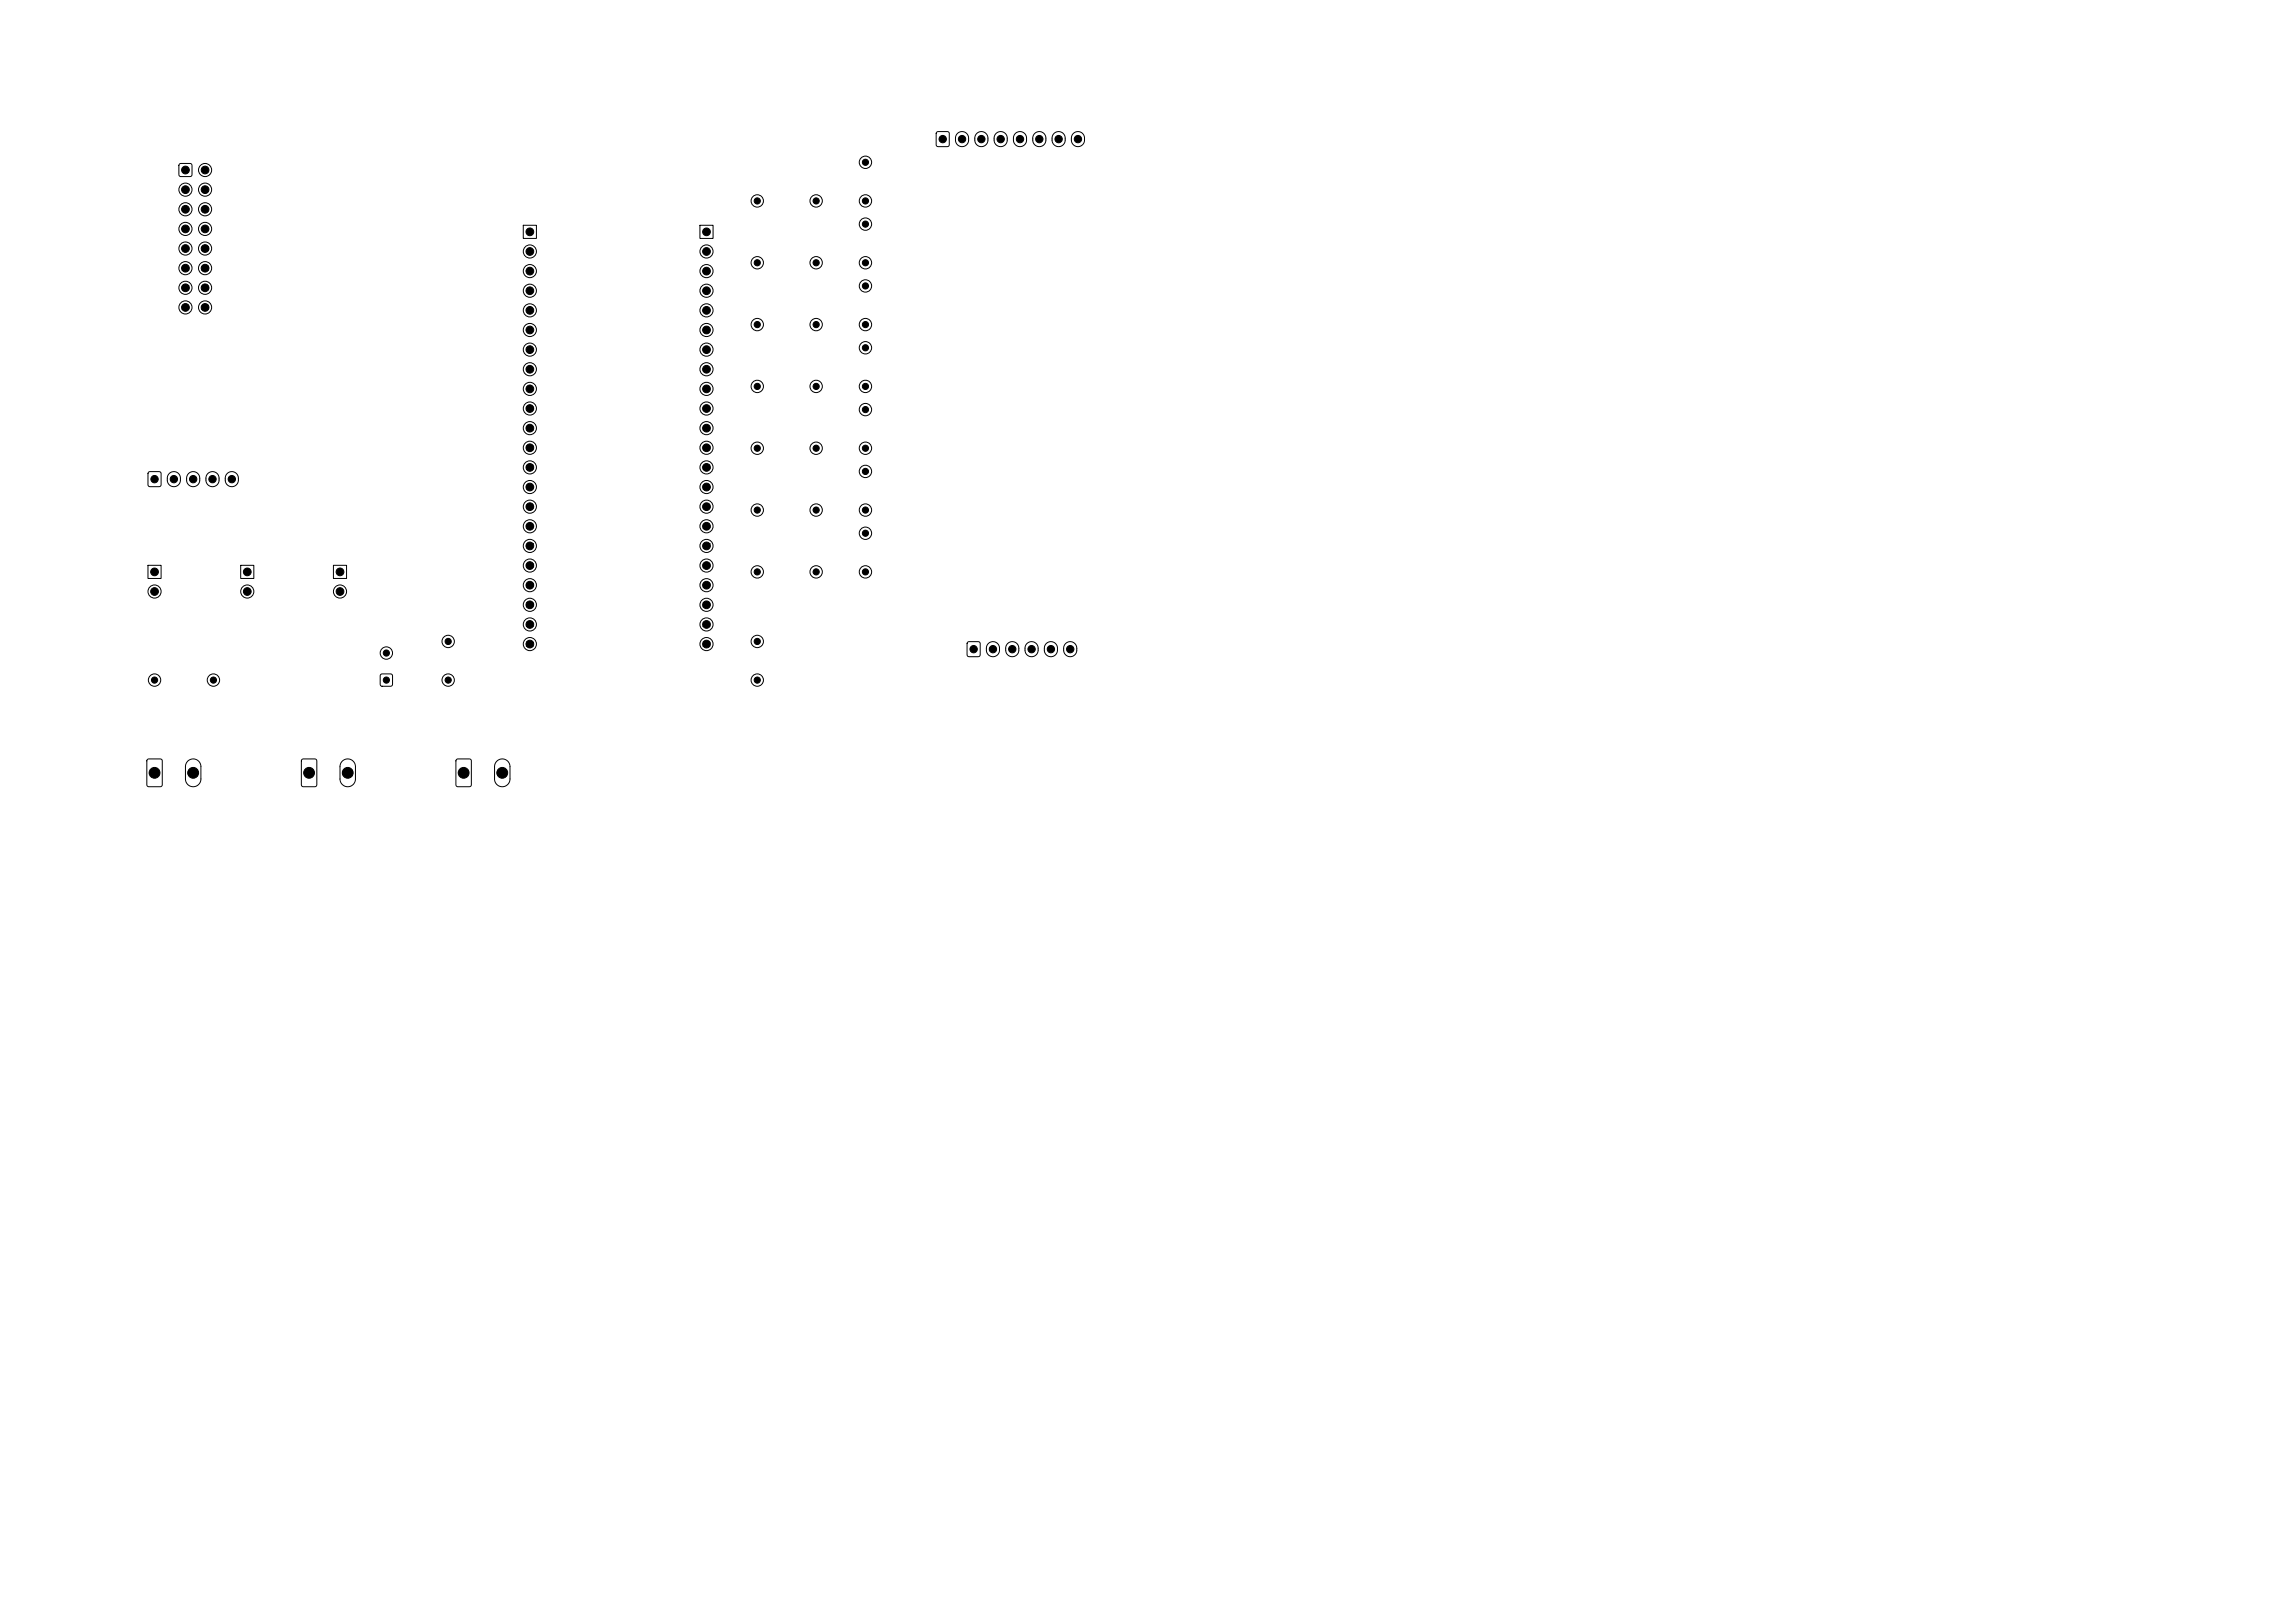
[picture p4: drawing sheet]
<svg xmlns="http://www.w3.org/2000/svg" width="297mm" height="210mm" viewBox="0 0 297 210" stroke-linecap="round" stroke-linejoin="round" font-family="sans-serif">
<defs><g id="words">
<g font-size="1.2">
<text x="20.9" y="100.7" transform="rotate(-90 20.9 100.7)">1</text>
<text x="25.9" y="100.7" transform="rotate(-90 25.9 100.7)">2</text>
<text x="40.9" y="100.7" transform="rotate(-90 40.9 100.7)">1</text>
<text x="45.9" y="100.7" transform="rotate(-90 45.9 100.7)">2</text>
<text x="60.9" y="100.7" transform="rotate(-90 60.9 100.7)">1</text>
<text x="65.9" y="100.7" transform="rotate(-90 65.9 100.7)">2</text>
</g>
<g font-size=".7">
<text x="122.5" y="18.4" transform="rotate(-90 122.5 18.4)">1</text>
<text x="125" y="18.4" transform="rotate(-90 125 18.4)">2</text>
<text x="127.5" y="18.4" transform="rotate(-90 127.5 18.4)">3</text>
<text x="130" y="18.4" transform="rotate(-90 130 18.4)">4</text>
<text x="132.5" y="18.4" transform="rotate(-90 132.5 18.4)">5</text>
<text x="135" y="18.4" transform="rotate(-90 135 18.4)">6</text>
<text x="137.5" y="18.4" transform="rotate(-90 137.5 18.4)">7</text>
<text x="140" y="18.4" transform="rotate(-90 140 18.4)">8</text>
<text x="20.5" y="62.4" transform="rotate(-90 20.5 62.4)">1</text>
<text x="23" y="62.4" transform="rotate(-90 23 62.4)">2</text>
<text x="25.5" y="62.4" transform="rotate(-90 25.5 62.4)">3</text>
<text x="28" y="62.4" transform="rotate(-90 28 62.4)">4</text>
<text x="30.5" y="62.4" transform="rotate(-90 30.5 62.4)">5</text>
<text x="126.5" y="84.4" transform="rotate(-90 126.5 84.4)">1</text>
<text x="129" y="84.4" transform="rotate(-90 129 84.4)">2</text>
<text x="131.5" y="84.4" transform="rotate(-90 131.5 84.4)">3</text>
<text x="134" y="84.4" transform="rotate(-90 134 84.4)">4</text>
<text x="136.5" y="84.4" transform="rotate(-90 136.5 84.4)">5</text>
<text x="139" y="84.4" transform="rotate(-90 139 84.4)">6</text>
</g>
<g font-size=".6">
<text x="23.7" y="22.4">1</text>
<text x="26.2" y="22.4">2</text>
<text x="23.7" y="25">3</text>
<text x="23.7" y="27.5">5</text>
<text x="26.2" y="25">4</text>
<text x="26.2" y="27.5">6</text>
<text x="23.4" y="35.1">11</text>
<text x="23.7" y="30.1">7</text>
<text x="23.7" y="32.6">9</text>
<text x="25.9" y="32.6">10</text>
<text x="25.9" y="35.1">12</text>
<text x="26.2" y="30.1">8</text>
<text x="68.2" y="30.4">1</text>
<text x="68.2" y="33">2</text>
<text x="68.2" y="35.5">3</text>
<text x="91.1" y="30.4">1</text>
<text x="91.1" y="33">2</text>
<text x="91.1" y="35.5">3</text>
<text x="23.4" y="37.7">13</text>
<text x="23.4" y="40.2">15</text>
<text x="25.9" y="37.7">14</text>
<text x="25.9" y="40.2">16</text>
<text x="68.2" y="38.1">4</text>
<text x="68.2" y="40.6">5</text>
<text x="91.1" y="38.1">4</text>
<text x="91.1" y="40.6">5</text>
<text x="68.2" y="43.1">6</text>
<text x="68.2" y="45.7">7</text>
<text x="91.1" y="43.1">6</text>
<text x="91.1" y="45.7">7</text>
<text x="68" y="53.3">10</text>
<text x="68.2" y="48.2">8</text>
<text x="68.2" y="50.8">9</text>
<text x="90.8" y="53.3">10</text>
<text x="91.1" y="48.2">8</text>
<text x="91.1" y="50.8">9</text>
<text x="68" y="55.8">11</text>
<text x="68" y="58.4">12</text>
<text x="90.8" y="55.8">11</text>
<text x="90.8" y="58.4">12</text>
<text x="68" y="60.9">13</text>
<text x="68" y="63.5">14</text>
<text x="68" y="66">15</text>
<text x="90.8" y="60.9">13</text>
<text x="90.8" y="63.5">14</text>
<text x="90.8" y="66">15</text>
<text x="68" y="68.5">16</text>
<text x="68" y="71.1">17</text>
<text x="90.8" y="68.5">16</text>
<text x="90.8" y="71.1">17</text>
<text x="19.7" y="74.4">1</text>
<text x="19.7" y="77">2</text>
<text x="31.7" y="74.4">1</text>
<text x="31.7" y="77">2</text>
<text x="43.7" y="74.4">1</text>
<text x="43.7" y="77">2</text>
<text x="68" y="73.6">18</text>
<text x="68" y="76.2">19</text>
<text x="90.8" y="73.6">18</text>
<text x="90.8" y="76.2">19</text>
<text x="68" y="78.7">20</text>
<text x="68" y="81.2">21</text>
<text x="68" y="83.8">22</text>
<text x="90.8" y="78.7">20</text>
<text x="90.8" y="81.2">21</text>
<text x="90.8" y="83.8">22</text>
</g>
<g font-size=".5">
<text x="111.7" y="21.4">2</text>
<text x="97.7" y="26.4">1</text>
<text x="105.3" y="26.4">2</text>
<text x="111.7" y="26.4">1</text>
<text x="111.7" y="29.4">2</text>
<text x="97.7" y="34.4">1</text>
<text x="105.3" y="34.4">2</text>
<text x="111.7" y="34.4">1</text>
<text x="111.7" y="37.4">2</text>
<text x="97.7" y="42.4">1</text>
<text x="105.3" y="42.4">2</text>
<text x="111.7" y="45.4">2</text>
<text x="111.7" y="42.4">1</text>
<text x="97.7" y="50.4">1</text>
<text x="105.3" y="50.4">2</text>
<text x="111.7" y="50.4">1</text>
<text x="111.7" y="53.4">2</text>
<text x="97.7" y="58.4">1</text>
<text x="105.3" y="58.4">2</text>
<text x="111.7" y="58.4">1</text>
<text x="111.7" y="61.4">2</text>
<text x="97.7" y="66.4">1</text>
<text x="105.3" y="66.4">2</text>
<text x="111.7" y="66.4">1</text>
<text x="111.7" y="69.4">2</text>
<text x="97.7" y="74.4">1</text>
<text x="105.3" y="74.4">2</text>
<text x="111.7" y="74.4">1</text>
<text x="57.7" y="83.4">2</text>
<text x="97.7" y="83.4">2</text>
<text x="19.7" y="88.4">1</text>
<text x="27.3" y="88.4">2</text>
<text x="49.7" y="88.4">1</text>
<text x="49.7" y="84.9">2</text>
<text x="57.7" y="88.4">1</text>
<text x="97.7" y="88.4">1</text>
</g>
</g></defs>
<g fill="none" stroke="#000" stroke-width=".13">
<path d="M121.2 17.1l.2-.1 1.4 .1v.2v1.4v.2l-.2 .1-1.4-.1v-.2v-1.4zM123.9 17.3a.85 .85 0 0 1 .9-.2 .85 .85 0 0 1 .5 .8l.1 .2a.85 .85 0 0 1-.9 .9 .85 .85 0 0 1-.9-.9l.1-.4zM126.4 17.3a.85 .85 0 0 1 .9-.2 .85 .85 0 0 1 .5 .8v.2a.85 .85 0 0 1-.8 .9 .85 .85 0 0 1-.8-.9v-.4zM128.9 17.3a.85 .85 0 0 1 .9-.2 .85 .85 0 0 1 .5 .8v.2a.85 .85 0 0 1-.8 .9 .85 .85 0 0 1-.9-.9l.1-.4zM131.4 17.3a.85 .85 0 0 1 .9-.2 .85 .85 0 0 1 .5 .8v.2a.85 .85 0 0 1-.8 .9 .85 .85 0 0 1-.8-.9v-.4zM133.9 17.3a.85 .85 0 0 1 .9-.2 .85 .85 0 0 1 .5 .8v.2a.85 .85 0 0 1-.8 .9 .85 .85 0 0 1-.9-.9l.1-.4zM136.4 17.3a.85 .85 0 0 1 .9-.2 .85 .85 0 0 1 .5 .8l.1 .2a.85 .85 0 0 1-.9 .9 .85 .85 0 0 1-.8-.9v-.4zM138.9 17.3a.85 .85 0 0 1 .9-.2 .85 .85 0 0 1 .5 .8v.2a.85 .85 0 0 1-.8 .9 .85 .85 0 0 1-.9-.9l.1-.4zM23.2 21.2h.2h1.4v.2v1.4l-.2 .1-1.4-.1-.1-.2zM67.7 29.2h1.7v1.7h-1.7zM90.6 29.2h1.7v1.7h-1.7zM19.1 73.1h1.7v1.7h-1.7z"/>
<path d="M19.2 61.1l.2-.1 1.4 .1v.2v1.4v.2l-.2 .1-1.4-.1-.1-.2v-1.4zM21.9 61.3a.85 .85 0 0 1 .9-.2 .85 .85 0 0 1 .5 .8v.2a.85 .85 0 0 1-.8 .9 .85 .85 0 0 1-.9-.9l.1-.4zM24.4 61.3a.85 .85 0 0 1 .9-.2 .85 .85 0 0 1 .5 .8l.1 .2a.85 .85 0 0 1-.9 .9 .85 .85 0 0 1-.9-.9l.1-.4zM26.9 61.3a.85 .85 0 0 1 .9-.2 .85 .85 0 0 1 .5 .8v.2a.85 .85 0 0 1-.8 .9 .85 .85 0 0 1-.9-.9l.1-.4zM29.4 61.3a.85 .85 0 0 1 .9-.2 .85 .85 0 0 1 .5 .8l.1 .2a.85 .85 0 0 1-.9 .9 .85 .85 0 0 1-.8-.9v-.4zM31.2 73.1h1.7v1.7h-1.7zM43.2 73.1h1.7v1.7h-1.7zM19.1 98.3l.1-.1h1.5l.3 .2v3.1l-.2 .3h-1.6l-.2-.2v-3.2zM24.3 98.5a1 1 0 0 1 1.1-.2 1 1 0 0 1 .6 .9v1.6a1 1 0 0 1-1 1 1 1 0 0 1-1-1v-1.7zM39.1 98.3l.2-.1h1.4l.3 .2v3.1l-.2 .3h-1.5l-.3-.2v-3.2zM44.3 98.5a1 1 0 0 1 1.1-.2 1 1 0 0 1 .6 .9v1.6a1 1 0 0 1-1 1 1 1 0 0 1-1-1v-1.7zM49.3 87.3l.1-.1 1.3 .1 .1 .1-.1 1.3-.1 .1-1.3-.1-.1-.2z"/>
<path d="M59.1 98.3l.2-.1h1.4l.3 .2v3.1l-.2 .3h-1.5l-.3-.2v-3.2zM64.3 98.5a1 1 0 0 1 1.1-.2 1 1 0 0 1 .6 .9v1.6a1 1 0 0 1-1 1 1 1 0 0 1-1-1v-1.7zM125.2 83.1l.2-.1 1.4 .1v.2v1.4v.2l-.2 .1-1.4-.1v-.2v-1.4zM127.9 83.3a.85 .85 0 0 1 .9-.2 .85 .85 0 0 1 .5 .8l.1 .2a.85 .85 0 0 1-.9 .9 .85 .85 0 0 1-.9-.9l.1-.4zM130.4 83.3a.85 .85 0 0 1 .9-.2 .85 .85 0 0 1 .5 .8v.2a.85 .85 0 0 1-.8 .9 .85 .85 0 0 1-.8-.9v-.4zM132.9 83.3a.85 .85 0 0 1 .9-.2 .85 .85 0 0 1 .5 .8v.2a.85 .85 0 0 1-.8 .9 .85 .85 0 0 1-.9-.9l.1-.4zM135.4 83.3a.85 .85 0 0 1 .9-.2 .85 .85 0 0 1 .5 .8l.1 .2a.85 .85 0 0 1-.9 .9 .85 .85 0 0 1-.8-.9v-.4zM137.9 83.3a.85 .85 0 0 1 .9-.2 .85 .85 0 0 1 .5 .8v.2a.85 .85 0 0 1-.8 .9 .85 .85 0 0 1-.9-.9l.1-.4z"/>
<circle cx="24" cy="39.8" r=".85"/>
<circle cx="24" cy="32.2" r=".85"/>
<circle cx="24" cy="24.5" r=".85"/>
<circle cx="24" cy="27.1" r=".85"/>
<circle cx="24" cy="37.2" r=".85"/>
<circle cx="24" cy="29.6" r=".85"/>
<circle cx="24" cy="34.7" r=".85"/>
<circle cx="26.5" cy="32.2" r=".85"/>
<circle cx="26.5" cy="27.1" r=".85"/>
<circle cx="26.5" cy="29.6" r=".85"/>
<circle cx="26.5" cy="24.5" r=".85"/>
<circle cx="26.5" cy="22" r=".85"/>
<circle cx="26.5" cy="34.7" r=".85"/>
<circle cx="26.5" cy="37.2" r=".85"/>
<circle cx="26.5" cy="39.8" r=".85"/>
<circle cx="68.6" cy="37.6" r=".85"/>
<circle cx="68.6" cy="32.5" r=".85"/>
<circle cx="68.6" cy="35.1" r=".85"/>
<circle cx="91.4" cy="32.5" r=".85"/>
<circle cx="91.4" cy="37.6" r=".85"/>
<circle cx="91.4" cy="35.1" r=".85"/>
<circle cx="98" cy="34" r=".8"/>
<circle cx="98" cy="26" r=".8"/>
<circle cx="105.6" cy="34" r=".8"/>
<circle cx="105.6" cy="26" r=".8"/>
<circle cx="112" cy="34" r=".8"/>
<circle cx="112" cy="37" r=".8"/>
<circle cx="112" cy="29" r=".8"/>
<circle cx="112" cy="21" r=".8"/>
<circle cx="112" cy="26" r=".8"/>
<circle cx="68.6" cy="47.8" r=".85"/>
<circle cx="68.6" cy="52.9" r=".85"/>
<circle cx="68.6" cy="57.9" r=".85"/>
<circle cx="68.6" cy="45.2" r=".85"/>
<circle cx="68.6" cy="50.3" r=".85"/>
<circle cx="68.6" cy="55.4" r=".85"/>
<circle cx="68.6" cy="42.7" r=".85"/>
<circle cx="68.6" cy="40.2" r=".85"/>
<circle cx="91.4" cy="47.8" r=".85"/>
<circle cx="91.4" cy="50.3" r=".85"/>
<circle cx="91.4" cy="57.9" r=".85"/>
<circle cx="91.4" cy="55.4" r=".85"/>
<circle cx="91.4" cy="45.2" r=".85"/>
<circle cx="91.4" cy="52.9" r=".85"/>
<circle cx="91.4" cy="42.7" r=".85"/>
<circle cx="91.4" cy="40.2" r=".85"/>
<circle cx="98" cy="58" r=".8"/>
<circle cx="98" cy="50" r=".8"/>
<circle cx="98" cy="42" r=".8"/>
<circle cx="105.6" cy="58" r=".8"/>
<circle cx="105.6" cy="50" r=".8"/>
<circle cx="105.6" cy="42" r=".8"/>
<circle cx="112" cy="58" r=".8"/>
<circle cx="112" cy="53" r=".8"/>
<circle cx="112" cy="50" r=".8"/>
<circle cx="112" cy="45" r=".8"/>
<circle cx="112" cy="42" r=".8"/>
<circle cx="20" cy="76.5" r=".85"/>
<circle cx="32" cy="76.5" r=".85"/>
<circle cx="44" cy="76.5" r=".85"/>
<circle cx="68.6" cy="60.5" r=".85"/>
<circle cx="68.6" cy="63" r=".85"/>
<circle cx="68.6" cy="73.2" r=".85"/>
<circle cx="68.6" cy="68.1" r=".85"/>
<circle cx="68.6" cy="75.7" r=".85"/>
<circle cx="68.6" cy="65.6" r=".85"/>
<circle cx="68.6" cy="78.3" r=".85"/>
<circle cx="68.6" cy="70.6" r=".85"/>
<circle cx="91.4" cy="65.6" r=".85"/>
<circle cx="91.4" cy="63" r=".85"/>
<circle cx="91.4" cy="68.1" r=".85"/>
<circle cx="91.4" cy="73.2" r=".85"/>
<circle cx="91.4" cy="70.6" r=".85"/>
<circle cx="91.4" cy="78.3" r=".85"/>
<circle cx="91.4" cy="60.5" r=".85"/>
<circle cx="91.4" cy="75.7" r=".85"/>
<circle cx="98" cy="66" r=".8"/>
<circle cx="98" cy="74" r=".8"/>
<circle cx="105.6" cy="66" r=".8"/>
<circle cx="105.6" cy="74" r=".8"/>
<circle cx="112" cy="61" r=".8"/>
<circle cx="112" cy="66" r=".8"/>
<circle cx="112" cy="74" r=".8"/>
<circle cx="112" cy="69" r=".8"/>
<circle cx="20" cy="88" r=".8"/>
<circle cx="27.6" cy="88" r=".8"/>
<circle cx="50" cy="84.5" r=".8"/>
<circle cx="58" cy="83" r=".8"/>
<circle cx="58" cy="88" r=".8"/>
<circle cx="68.6" cy="80.8" r=".85"/>
<circle cx="68.6" cy="83.3" r=".85"/>
<circle cx="91.4" cy="80.8" r=".85"/>
<circle cx="91.4" cy="83.3" r=".85"/>
<circle cx="98" cy="83" r=".8"/>
<circle cx="98" cy="88" r=".8"/>
</g>
<g fill="#000" stroke="#000" stroke-width=".13">
<circle cx="122" cy="18" r=".47"/>
<circle cx="124.5" cy="18" r=".47"/>
<circle cx="127" cy="18" r=".47"/>
<circle cx="129.5" cy="18" r=".48"/>
<circle cx="132" cy="18" r=".47"/>
<circle cx="134.5" cy="18" r=".48"/>
<circle cx="137" cy="18" r=".47"/>
<circle cx="139.5" cy="18" r=".47"/>
<circle cx="24" cy="39.8" r=".5"/>
<circle cx="24" cy="32.2" r=".5"/>
<circle cx="24" cy="29.6" r=".5"/>
<circle cx="24" cy="27.1" r=".5"/>
<circle cx="24" cy="24.5" r=".5"/>
<circle cx="24" cy="37.2" r=".5"/>
<circle cx="24" cy="22" r=".5"/>
<circle cx="24" cy="34.7" r=".5"/>
<circle cx="26.5" cy="39.8" r=".5"/>
<circle cx="26.5" cy="29.6" r=".5"/>
<circle cx="26.5" cy="27.1" r=".5"/>
<circle cx="26.5" cy="24.5" r=".5"/>
<circle cx="26.5" cy="32.2" r=".5"/>
<circle cx="26.5" cy="37.2" r=".5"/>
<circle cx="26.5" cy="22" r=".5"/>
<circle cx="26.5" cy="34.7" r=".5"/>
<circle cx="68.6" cy="35.1" r=".5"/>
<circle cx="68.6" cy="30" r=".5"/>
<circle cx="68.6" cy="32.5" r=".5"/>
<circle cx="68.6" cy="37.6" r=".5"/>
<circle cx="91.4" cy="32.5" r=".5"/>
<circle cx="91.4" cy="30" r=".5"/>
<circle cx="91.4" cy="37.6" r=".5"/>
<circle cx="91.4" cy="35.1" r=".5"/>
<circle cx="98" cy="34" r=".4"/>
<circle cx="98" cy="26" r=".4"/>
<circle cx="105.6" cy="34" r=".4"/>
<circle cx="105.6" cy="26" r=".4"/>
<circle cx="112" cy="37" r=".4"/>
<circle cx="112" cy="21" r=".4"/>
<circle cx="112" cy="26" r=".4"/>
<circle cx="112" cy="34" r=".4"/>
<circle cx="112" cy="29" r=".4"/>
<circle cx="68.6" cy="42.7" r=".5"/>
<circle cx="68.6" cy="40.2" r=".5"/>
<circle cx="68.6" cy="52.9" r=".5"/>
<circle cx="68.6" cy="57.9" r=".5"/>
<circle cx="68.6" cy="47.8" r=".5"/>
<circle cx="68.6" cy="50.3" r=".5"/>
<circle cx="68.6" cy="45.2" r=".5"/>
<circle cx="68.6" cy="55.4" r=".5"/>
<circle cx="91.4" cy="40.2" r=".5"/>
<circle cx="91.4" cy="42.7" r=".5"/>
<circle cx="91.4" cy="47.8" r=".5"/>
<circle cx="91.4" cy="55.4" r=".5"/>
<circle cx="91.4" cy="57.9" r=".5"/>
<circle cx="91.4" cy="52.9" r=".5"/>
<circle cx="91.4" cy="45.2" r=".5"/>
<circle cx="91.4" cy="50.3" r=".5"/>
<circle cx="98" cy="58" r=".4"/>
<circle cx="98" cy="50" r=".4"/>
<circle cx="98" cy="42" r=".4"/>
<circle cx="105.6" cy="58" r=".4"/>
<circle cx="105.6" cy="42" r=".4"/>
<circle cx="105.6" cy="50" r=".4"/>
<circle cx="112" cy="58" r=".4"/>
<circle cx="112" cy="42" r=".4"/>
<circle cx="112" cy="45" r=".4"/>
<circle cx="112" cy="50" r=".4"/>
<circle cx="112" cy="53" r=".4"/>
<circle cx="20" cy="76.5" r=".5"/>
<circle cx="20" cy="74" r=".5"/>
<circle cx="20" cy="62" r=".48"/>
<circle cx="22.5" cy="62" r=".48"/>
<circle cx="25" cy="62" r=".48"/>
<circle cx="27.5" cy="62" r=".48"/>
<circle cx="30" cy="62" r=".48"/>
<circle cx="32" cy="76.5" r=".5"/>
<circle cx="32" cy="74" r=".5"/>
<circle cx="44" cy="76.5" r=".5"/>
<circle cx="44" cy="74" r=".5"/>
<circle cx="68.6" cy="65.6" r=".5"/>
<circle cx="68.6" cy="75.7" r=".5"/>
<circle cx="68.6" cy="73.2" r=".5"/>
<circle cx="68.6" cy="70.6" r=".5"/>
<circle cx="68.6" cy="63" r=".5"/>
<circle cx="68.6" cy="60.5" r=".5"/>
<circle cx="68.6" cy="78.3" r=".5"/>
<circle cx="68.6" cy="68.1" r=".5"/>
<circle cx="91.4" cy="65.6" r=".5"/>
<circle cx="91.4" cy="60.5" r=".5"/>
<circle cx="91.4" cy="70.6" r=".5"/>
<circle cx="91.4" cy="68.1" r=".5"/>
<circle cx="91.4" cy="73.2" r=".5"/>
<circle cx="91.4" cy="63" r=".5"/>
<circle cx="91.4" cy="78.3" r=".5"/>
<circle cx="91.4" cy="75.7" r=".5"/>
<circle cx="98" cy="66" r=".4"/>
<circle cx="98" cy="74" r=".4"/>
<circle cx="105.6" cy="66" r=".4"/>
<circle cx="105.6" cy="74" r=".4"/>
<circle cx="112" cy="61" r=".4"/>
<circle cx="112" cy="66" r=".4"/>
<circle cx="112" cy="69" r=".4"/>
<circle cx="112" cy="74" r=".4"/>
<circle cx="20" cy="100" r=".7"/>
<circle cx="20" cy="88" r=".4"/>
<circle cx="25" cy="100" r=".7"/>
<circle cx="27.6" cy="88" r=".4"/>
<circle cx="40" cy="100" r=".7"/>
<circle cx="45" cy="100" r=".7"/>
<circle cx="50" cy="88" r=".4"/>
<circle cx="50" cy="84.5" r=".4"/>
<circle cx="58" cy="83" r=".4"/>
<circle cx="58" cy="88" r=".4"/>
<circle cx="60" cy="100" r=".7"/>
<circle cx="65" cy="100" r=".7"/>
<circle cx="68.6" cy="80.8" r=".5"/>
<circle cx="68.6" cy="83.3" r=".5"/>
<circle cx="91.4" cy="83.3" r=".5"/>
<circle cx="91.4" cy="80.8" r=".5"/>
<circle cx="98" cy="83" r=".4"/>
<circle cx="98" cy="88" r=".4"/>
<circle cx="126" cy="84" r=".47"/>
<circle cx="128.5" cy="84" r=".48"/>
<circle cx="131" cy="84" r=".47"/>
<circle cx="133.5" cy="84" r=".48"/>
<circle cx="136" cy="84" r=".47"/>
<circle cx="138.5" cy="84" r=".47"/>
</g>
<use href="#words"/>
</svg>
